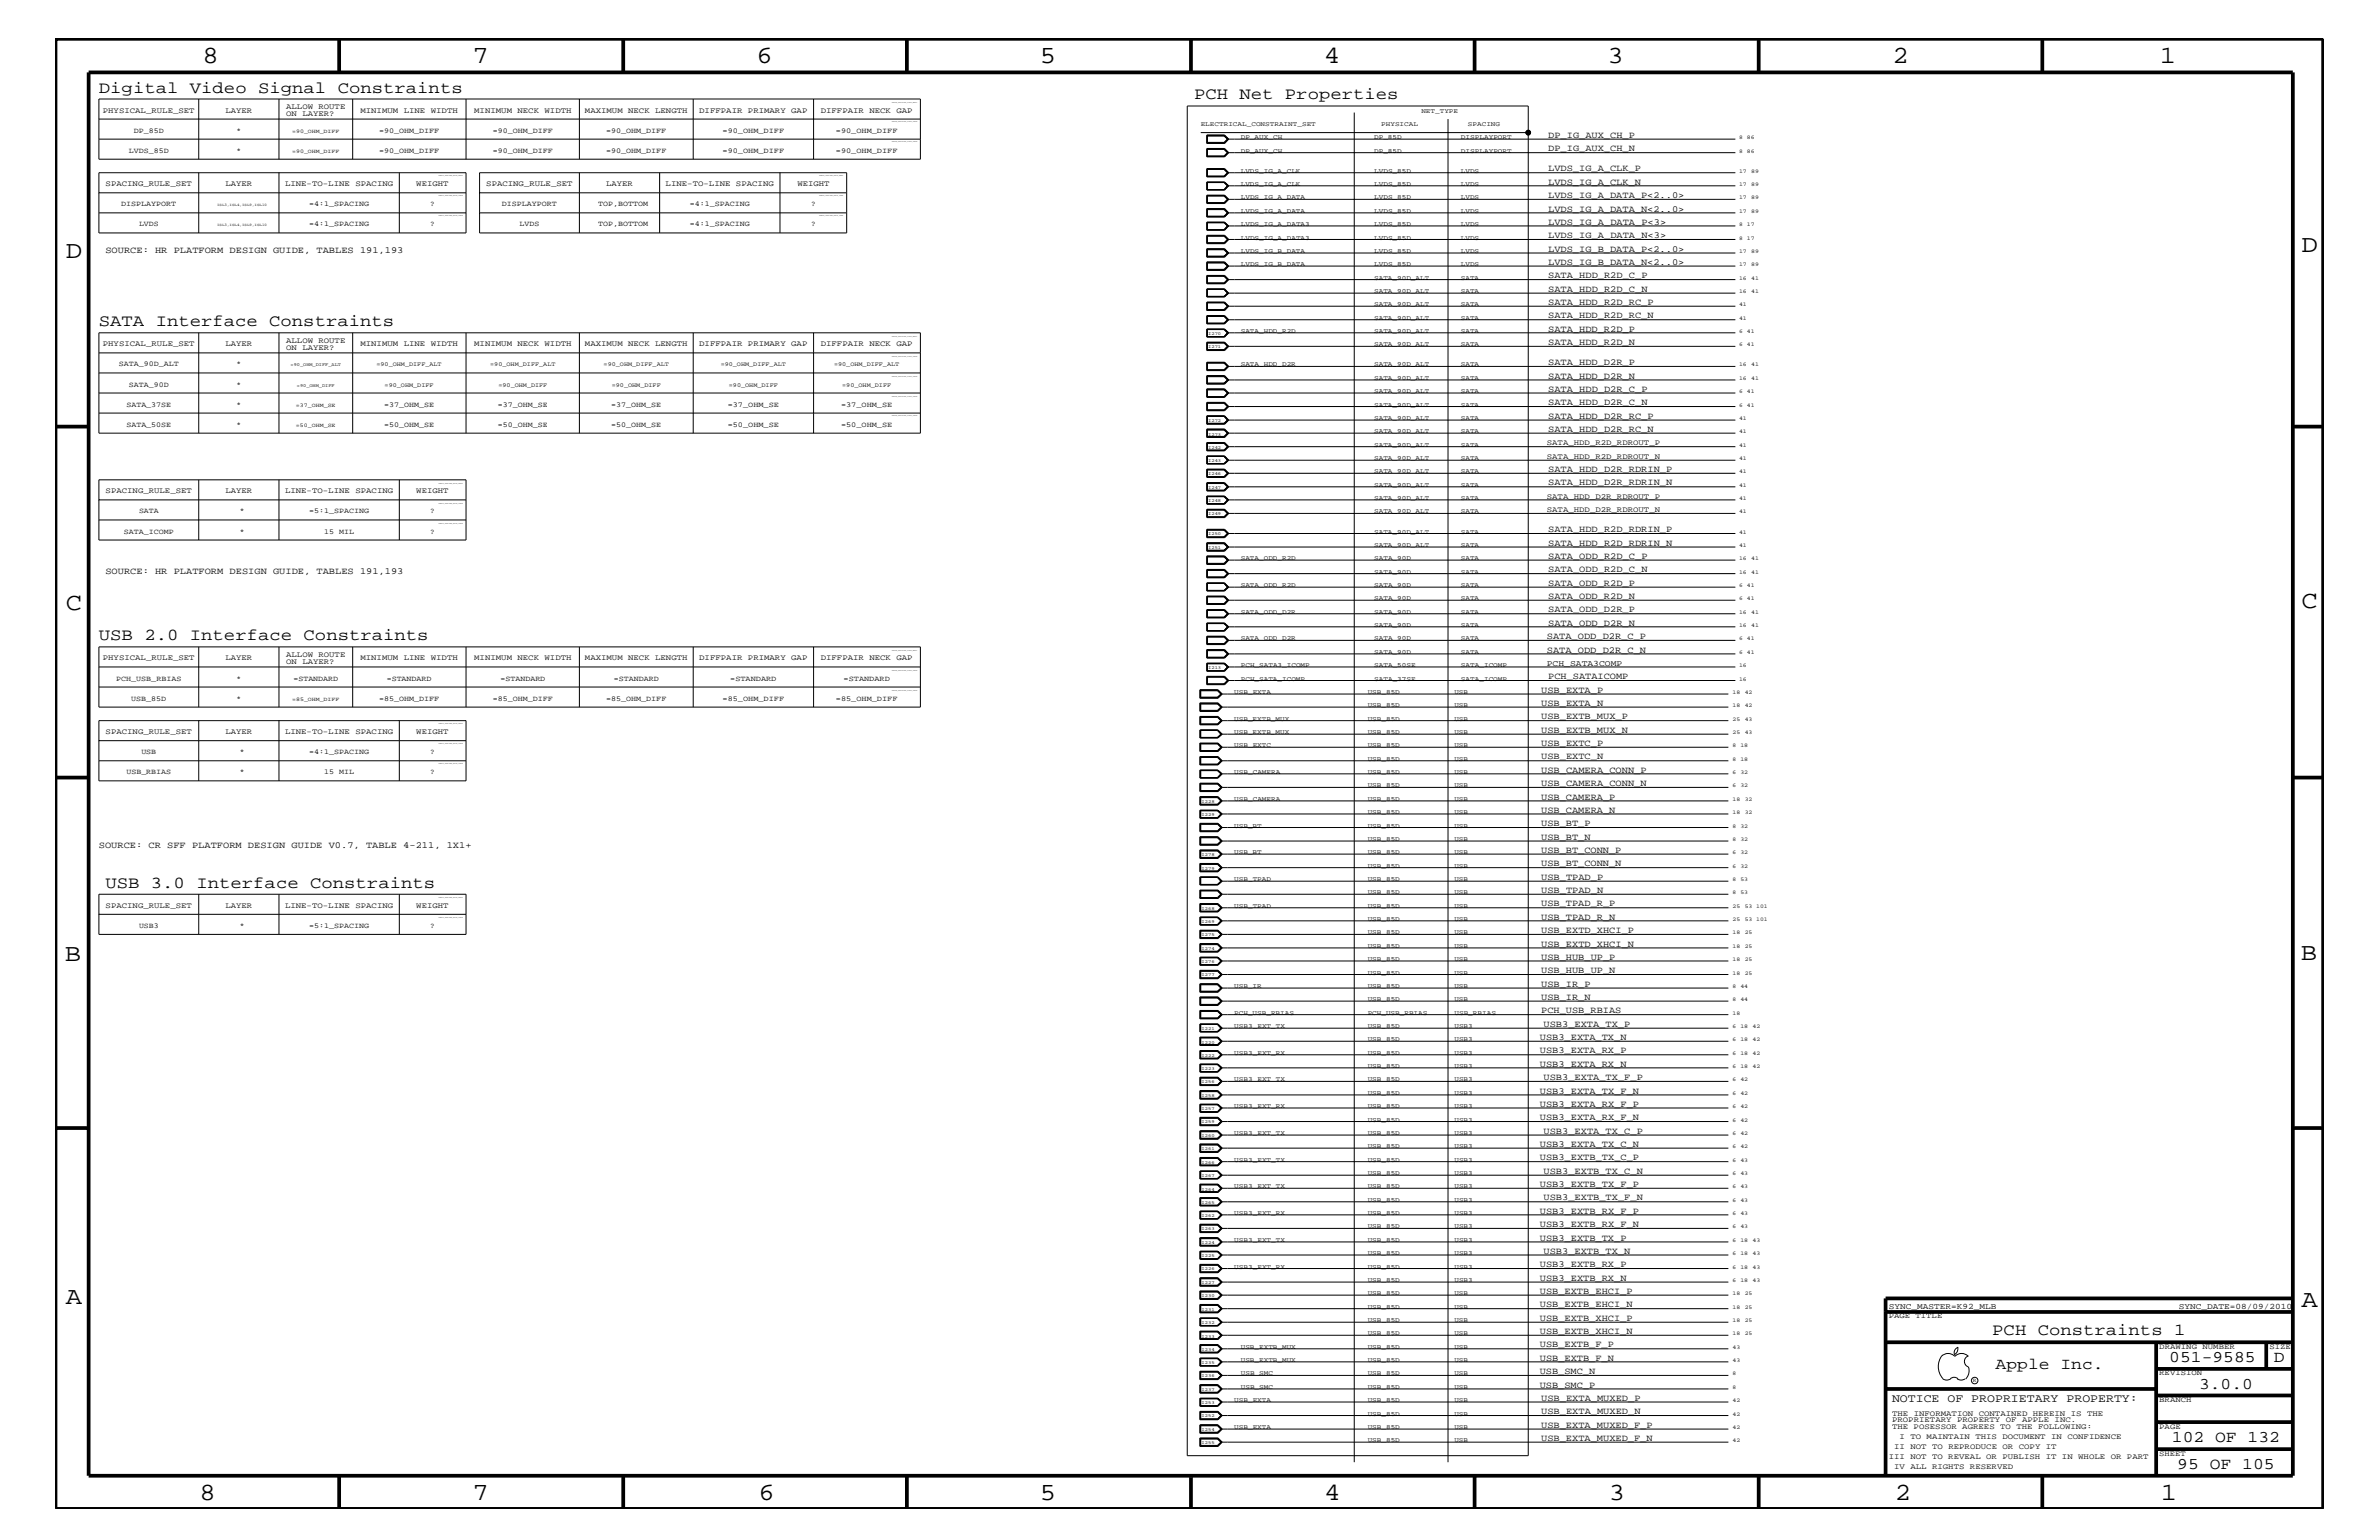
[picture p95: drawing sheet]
<svg xmlns="http://www.w3.org/2000/svg" width="432mm" height="279mm" viewBox="0 0 432 279" stroke-linecap="round" stroke-linejoin="round" font-family="sans-serif">
<defs><g id="words">
<g font-size="4.5">
<text x="36.7" y="11.5">8</text>
<text x="85.8" y="11.5">7</text>
<text x="137.3" y="11.5">6</text>
<text x="188.7" y="11.5">5</text>
<text x="240.3" y="11.5">4</text>
<text x="291.8" y="11.5">3</text>
<text x="343.5" y="11.5">2</text>
<text x="392" y="11.5">1</text>
<text x="11.9" y="46.8">D</text>
<text x="417.7" y="45.7">D</text>
<text x="11.9" y="110.6">C</text>
<text x="417.8" y="110.3">C</text>
<text x="11.8" y="174.3">B</text>
<text x="417.6" y="174.2">B</text>
<text x="11.9" y="236.7">A</text>
<text x="417.8" y="237.1">A</text>
<text x="36.2" y="272.1">8</text>
<text x="85.8" y="272.1">7</text>
<text x="137.7" y="272.1">6</text>
<text x="188.7" y="272.1">5</text>
<text x="240.4" y="272.1">4</text>
<text x="292" y="272.1">3</text>
<text x="343.9" y="272.1">2</text>
<text x="392.2" y="272.1">1</text>
</g>
<g font-size="3">
<text x="17.9" y="16.8">Digital Video Signal Constraints</text>
<text x="216.7" y="18">PCH Net Properties</text>
<text x="17.9" y="59.2">SATA Interface Constraints</text>
<text x="17.9" y="116.2">USB 2.0 Interface Constraints</text>
<text x="19.1" y="161.1">USB 3.0 Interface Constraints</text>
<text x="361.6" y="242.3">PCH Constraints 1</text>
<text x="362.2" y="248.4">Apple Inc.</text>
<text x="393.7" y="247.1">051-9585</text>
<text x="399.2" y="252">3.0.0</text>
<text x="412.7" y="247.1">D</text>
<text x="394.2" y="261.6">102 OF 132</text>
<text x="395.2" y="266.6">95 OF 105</text>
</g>
<text font-size="2.1" x="343.4" y="254.4">NOTICE OF PROPRIETARY PROPERTY:</text>
<g font-size="1.7">
<text x="281" y="27.5">DP_IG_AUX_CH_N</text>
<text x="281" y="25">DP_IG_AUX_CH_P</text>
<text x="281" y="35.9">LVDS_IG_A_DATA_P&lt;2..0&gt;</text>
<text x="281" y="33.6">LVDS_IG_A_CLK_N</text>
<text x="281" y="31.1">LVDS_IG_A_CLK_P</text>
<text x="281" y="38.4">LVDS_IG_A_DATA_N&lt;2..0&gt;</text>
<text x="281" y="40.8">LVDS_IG_A_DATA_P&lt;3&gt;</text>
<text x="19.1" y="45.9">SOURCE: HR PLATFORM DESIGN GUIDE, TABLES 191,193</text>
<text x="281" y="45.7">LVDS_IG_B_DATA_P&lt;2..0&gt;</text>
<text x="281" y="43.2">LVDS_IG_A_DATA_N&lt;3&gt;</text>
<text x="281" y="48">LVDS_IG_B_DATA_N&lt;2..0&gt;</text>
<text x="281" y="50.5">SATA_HDD_R2D_C_P</text>
<text x="281" y="52.9">SATA_HDD_R2D_C_N</text>
<text x="281" y="55.3">SATA_HDD_R2D_RC_P</text>
<text x="281" y="57.8">SATA_HDD_R2D_RC_N</text>
<text x="281" y="62.6">SATA_HDD_R2D_N</text>
<text x="281" y="60.2">SATA_HDD_R2D_P</text>
<text x="281" y="71.1">SATA_HDD_D2R_C_P</text>
<text x="281" y="66.2">SATA_HDD_D2R_P</text>
<text x="281" y="68.7">SATA_HDD_D2R_N</text>
<text x="281" y="76">SATA_HDD_D2R_RC_P</text>
<text x="281" y="73.5">SATA_HDD_D2R_C_N</text>
<text x="281" y="78.3">SATA_HDD_D2R_RC_N</text>
<text x="281" y="85.6">SATA_HDD_D2R_RDRIN_P</text>
<text x="281" y="88.1">SATA_HDD_D2R_RDRIN_N</text>
<text x="281" y="101.4">SATA_ODD_R2D_C_P</text>
<text x="281" y="96.5">SATA_HDD_R2D_RDRIN_P</text>
<text x="281" y="99">SATA_HDD_R2D_RDRIN_N</text>
<text x="19.1" y="104.1">SOURCE: HR PLATFORM DESIGN GUIDE, TABLES 191,193</text>
<text x="281" y="103.8">SATA_ODD_R2D_C_N</text>
<text x="281" y="106.3">SATA_ODD_R2D_P</text>
<text x="281" y="108.7">SATA_ODD_R2D_N</text>
<text x="281" y="111.1">SATA_ODD_D2R_P</text>
<text x="281" y="113.6">SATA_ODD_D2R_N</text>
<text x="280.8" y="118.4">SATA_ODD_D2R_C_N</text>
<text x="280.8" y="115.9">SATA_ODD_D2R_C_P</text>
<text x="279.7" y="125.7">USB_EXTA_P</text>
<text x="281" y="123.2">PCH_SATAICOMP</text>
<text x="279.7" y="130.5">USB_EXTB_MUX_P</text>
<text x="279.7" y="128">USB_EXTA_N</text>
<text x="279.7" y="133">USB_EXTB_MUX_N</text>
<text x="279.7" y="135.3">USB_EXTC_P</text>
<text x="279.7" y="137.8">USB_EXTC_N</text>
<text x="279.7" y="140.2">USB_CAMERA_CONN_P</text>
<text x="279.7" y="142.6">USB_CAMERA_CONN_N</text>
<text x="279.7" y="147.5">USB_CAMERA_N</text>
<text x="279.7" y="149.9">USB_BT_P</text>
<text x="279.7" y="145.1">USB_CAMERA_P</text>
<text x="17.9" y="153.8">SOURCE: CR SFF PLATFORM DESIGN GUIDE V0.7, TABLE 4-211, 1X1+</text>
<text x="279.7" y="154.7">USB_BT_CONN_P</text>
<text x="279.7" y="152.3">USB_BT_N</text>
<text x="279.7" y="157.2">USB_BT_CONN_N</text>
<text x="279.7" y="159.6">USB_TPAD_P</text>
<text x="279.7" y="162">USB_TPAD_N</text>
<text x="279.7" y="166.9">USB_TPAD_R_N</text>
<text x="279.7" y="164.5">USB_TPAD_R_P</text>
<text x="279.7" y="169.3">USB_EXTD_XHCI_P</text>
<text x="279.7" y="171.7">USB_EXTD_XHCI_N</text>
<text x="279.7" y="174.2">USB_HUB_UP_P</text>
<text x="279.7" y="179">USB_IR_P</text>
<text x="279.7" y="176.6">USB_HUB_UP_N</text>
<text x="279.7" y="183.8">PCH_USB_RBIAS</text>
<text x="279.7" y="181.4">USB_IR_N</text>
<text x="279.5" y="191.1">USB3_EXTA_RX_P</text>
<text x="279.5" y="188.7">USB3_EXTA_TX_N</text>
<text x="280.2" y="186.3">USB3_EXTA_TX_P</text>
<text x="279.5" y="193.6">USB3_EXTA_RX_N</text>
<text x="280.2" y="195.9">USB3_EXTA_TX_F_P</text>
<text x="279.5" y="198.4">USB3_EXTA_TX_F_N</text>
<text x="279.5" y="200.9">USB3_EXTA_RX_F_P</text>
<text x="279.5" y="203.2">USB3_EXTA_RX_F_N</text>
<text x="279.5" y="208.1">USB3_EXTA_TX_C_N</text>
<text x="280.2" y="205.7">USB3_EXTA_TX_C_P</text>
<text x="279.5" y="215.3">USB3_EXTB_TX_F_P</text>
<text x="279.5" y="210.5">USB3_EXTB_TX_C_P</text>
<text x="280.2" y="213">USB3_EXTB_TX_C_N</text>
<text x="279.5" y="220.2">USB3_EXTB_RX_F_P</text>
<text x="280.2" y="217.8">USB3_EXTB_TX_F_N</text>
<text x="279.5" y="222.6">USB3_EXTB_RX_F_N</text>
<text x="279.5" y="225.1">USB3_EXTB_TX_P</text>
<text x="280.2" y="227.5">USB3_EXTB_TX_N</text>
<text x="279.5" y="229.9">USB3_EXTB_RX_P</text>
<text x="279.5" y="232.4">USB3_EXTB_RX_N</text>
<text x="279.5" y="234.7">USB_EXTB_EHCI_P</text>
<text x="279.5" y="237.2">USB_EXTB_EHCI_N</text>
<text x="279.5" y="239.6">USB_EXTB_XHCI_P</text>
<text x="279.5" y="242">USB_EXTB_XHCI_N</text>
<text x="279.5" y="244.5">USB_EXTB_F_P</text>
<text x="279.5" y="249.3">USB_SMC_N</text>
<text x="279.5" y="251.7">USB_SMC_P</text>
<text x="279.5" y="246.9">USB_EXTB_F_N</text>
<text x="279.7" y="256.6">USB_EXTA_MUXED_N</text>
<text x="279.7" y="254.2">USB_EXTA_MUXED_P</text>
<text x="279.7" y="261.4">USB_EXTA_MUXED_F_N</text>
<text x="279.7" y="259">USB_EXTA_MUXED_F_P</text>
</g>
<g font-size="1.5">
<text x="280.8" y="120.8">PCH_SATA3COMP</text>
<text x="342.8" y="237.4">SYNC_MASTER=K92_MLB</text>
<text x="395.5" y="237.4">SYNC_DATE=08/09/2010</text>
</g>
<g font-size="1.4">
<text x="18.7" y="20.4">PHYSICAL_RULE_SET</text>
<text x="40.9" y="20.4">LAYER</text>
<text x="51.9" y="19.8">ALLOW ROUTE</text>
<text x="51.9" y="21">ON LAYER?</text>
<text x="65.4" y="20.4">MINIMUM LINE WIDTH</text>
<text x="86.1" y="20.4">MINIMUM NECK WIDTH</text>
<text x="106.2" y="20.4">MAXIMUM NECK LENGTH</text>
<text x="126.9" y="20.4">DIFFPAIR PRIMARY GAP</text>
<text x="149" y="20.4">DIFFPAIR NECK GAP</text>
<text x="23.4" y="27.7">LVDS_85D</text>
<text x="24.3" y="24.1">DP_85D</text>
<text x="42.9" y="27.7">*</text>
<text x="42.9" y="24.1">*</text>
<text x="68.8" y="24.1">=90_OHM_DIFF</text>
<text x="68.8" y="27.7">=90_OHM_DIFF</text>
<text x="89.5" y="27.7">=90_OHM_DIFF</text>
<text x="89.5" y="24.1">=90_OHM_DIFF</text>
<text x="110" y="24.1">=90_OHM_DIFF</text>
<text x="110" y="27.7">=90_OHM_DIFF</text>
<text x="131.1" y="27.7">=90_OHM_DIFF</text>
<text x="131.1" y="24.1">=90_OHM_DIFF</text>
<text x="151.7" y="27.7">=90_OHM_DIFF</text>
<text x="151.7" y="24.1">=90_OHM_DIFF</text>
<text x="19.2" y="33.7">SPACING_RULE_SET</text>
<text x="40.9" y="33.7">LAYER</text>
<text x="51.7" y="33.7">LINE-TO-LINE SPACING</text>
<text x="75.6" y="33.7">WEIGHT</text>
<text x="88.3" y="33.7">SPACING_RULE_SET</text>
<text x="110" y="33.7">LAYER</text>
<text x="120.8" y="33.7">LINE-TO-LINE SPACING</text>
<text x="144.7" y="33.7">WEIGHT</text>
<text x="22" y="37.4">DISPLAYPORT</text>
<text x="25.2" y="41">LVDS</text>
<text x="56.1" y="37.4">=4:1_SPACING</text>
<text x="56.1" y="41">=4:1_SPACING</text>
<text x="78.1" y="37.4">?</text>
<text x="78.1" y="41">?</text>
<text x="91.1" y="37.4">DISPLAYPORT</text>
<text x="94.3" y="41">LVDS</text>
<text x="108.6" y="41">TOP,BOTTOM</text>
<text x="108.6" y="37.4">TOP,BOTTOM</text>
<text x="125.2" y="41">=4:1_SPACING</text>
<text x="125.2" y="37.4">=4:1_SPACING</text>
<text x="147.2" y="41">?</text>
<text x="147.2" y="37.4">?</text>
<text x="18.7" y="62.9">PHYSICAL_RULE_SET</text>
<text x="40.9" y="62.9">LAYER</text>
<text x="51.9" y="62.3">ALLOW ROUTE</text>
<text x="51.9" y="63.4">ON LAYER?</text>
<text x="65.4" y="62.9">MINIMUM LINE WIDTH</text>
<text x="86.1" y="62.9">MINIMUM NECK WIDTH</text>
<text x="106.2" y="62.9">MAXIMUM NECK LENGTH</text>
<text x="126.9" y="62.9">DIFFPAIR PRIMARY GAP</text>
<text x="149" y="62.9">DIFFPAIR NECK GAP</text>
<text x="21.5" y="66.5">SATA_90D_ALT</text>
<text x="23.4" y="70.1">SATA_90D</text>
<text x="42.9" y="66.5">*</text>
<text x="42.9" y="70.1">*</text>
<text x="22.9" y="77.4">SATA_50SE</text>
<text x="22.9" y="73.8">SATA_37SE</text>
<text x="42.9" y="77.4">*</text>
<text x="42.9" y="73.8">*</text>
<text x="69.7" y="77.4">=50_OHM_SE</text>
<text x="69.7" y="73.8">=37_OHM_SE</text>
<text x="90.4" y="77.4">=50_OHM_SE</text>
<text x="90.4" y="73.8">=37_OHM_SE</text>
<text x="111" y="77.4">=50_OHM_SE</text>
<text x="111" y="73.8">=37_OHM_SE</text>
<text x="132.1" y="77.4">=50_OHM_SE</text>
<text x="132.1" y="73.8">=37_OHM_SE</text>
<text x="152.7" y="77.4">=50_OHM_SE</text>
<text x="152.7" y="73.8">=37_OHM_SE</text>
<text x="280.8" y="80.8">SATA_HDD_R2D_RDROUT_P</text>
<text x="280.8" y="83.3">SATA_HDD_R2D_RDROUT_N</text>
<text x="19.2" y="89.5">SPACING_RULE_SET</text>
<text x="40.9" y="89.5">LAYER</text>
<text x="51.7" y="89.5">LINE-TO-LINE SPACING</text>
<text x="75.6" y="89.5">WEIGHT</text>
<text x="25.2" y="93.2">SATA</text>
<text x="43.5" y="93.2">*</text>
<text x="56.1" y="93.2">=5:1_SPACING</text>
<text x="78.1" y="93.2">?</text>
<text x="280.8" y="90.5">SATA_HDD_D2R_RDROUT_P</text>
<text x="280.8" y="92.9">SATA_HDD_D2R_RDROUT_N</text>
<text x="22.5" y="96.8">SATA_ICOMP</text>
<text x="43.5" y="96.8">*</text>
<text x="58.8" y="96.8">15 MIL</text>
<text x="78.1" y="96.8">?</text>
<text x="18.7" y="119.8">PHYSICAL_RULE_SET</text>
<text x="40.9" y="119.8">LAYER</text>
<text x="51.9" y="119.2">ALLOW ROUTE</text>
<text x="65.4" y="119.8">MINIMUM LINE WIDTH</text>
<text x="86.1" y="119.8">MINIMUM NECK WIDTH</text>
<text x="106.2" y="119.8">MAXIMUM NECK LENGTH</text>
<text x="126.9" y="119.8">DIFFPAIR PRIMARY GAP</text>
<text x="149" y="119.8">DIFFPAIR NECK GAP</text>
<text x="21.1" y="123.5">PCH_USB_RBIAS</text>
<text x="42.9" y="123.5">*</text>
<text x="51.9" y="120.4">ON LAYER?</text>
<text x="53.3" y="123.5">=STANDARD</text>
<text x="70.2" y="123.5">=STANDARD</text>
<text x="90.8" y="123.5">=STANDARD</text>
<text x="111.4" y="123.5">=STANDARD</text>
<text x="132.5" y="123.5">=STANDARD</text>
<text x="153.1" y="123.5">=STANDARD</text>
<text x="23.8" y="127.1">USB_85D</text>
<text x="42.9" y="127.1">*</text>
<text x="68.8" y="127.1">=85_OHM_DIFF</text>
<text x="89.5" y="127.1">=85_OHM_DIFF</text>
<text x="110" y="127.1">=85_OHM_DIFF</text>
<text x="131.1" y="127.1">=85_OHM_DIFF</text>
<text x="151.7" y="127.1">=85_OHM_DIFF</text>
<text x="19.2" y="133.2">SPACING_RULE_SET</text>
<text x="25.7" y="136.8">USB</text>
<text x="40.9" y="133.2">LAYER</text>
<text x="43.5" y="136.8">*</text>
<text x="51.7" y="133.2">LINE-TO-LINE SPACING</text>
<text x="56.1" y="136.8">=4:1_SPACING</text>
<text x="75.6" y="133.2">WEIGHT</text>
<text x="78.1" y="136.8">?</text>
<text x="22.9" y="140.4">USB_RBIAS</text>
<text x="43.5" y="140.4">*</text>
<text x="58.8" y="140.4">15 MIL</text>
<text x="78.1" y="140.4">?</text>
<text x="19.2" y="164.7">SPACING_RULE_SET</text>
<text x="40.9" y="164.7">LAYER</text>
<text x="51.7" y="164.7">LINE-TO-LINE SPACING</text>
<text x="75.6" y="164.7">WEIGHT</text>
<text x="25.2" y="168.3">USB3</text>
<text x="43.5" y="168.3">*</text>
<text x="56.1" y="168.3">=5:1_SPACING</text>
<text x="78.1" y="168.3">?</text>
<text x="342.8" y="239.2">PAGE TITLE</text>
<text x="391.9" y="244.7">DRAWING NUMBER</text>
<text x="411.9" y="244.7">SIZE</text>
<text x="391.9" y="249.5">REVISION</text>
<text x="343.4" y="256.8">THE INFORMATION CONTAINED HEREIN IS THE</text>
<text x="391.9" y="254.4">BRANCH</text>
<text x="343.4" y="259.3">THE POSESSOR AGREES TO THE FOLLOWING:</text>
<text x="343.4" y="258">PROPRIETARY PROPERTY OF APPLE INC.</text>
<text x="343.8" y="262.9">II NOT TO REPRODUCE OR COPY IT</text>
<text x="344.8" y="261.1">I TO MAINTAIN THIS DOCUMENT IN CONFIDENCE</text>
<text x="391.9" y="259.3">PAGE</text>
<text x="342.8" y="264.7">III NOT TO REVEAL OR PUBLISH IT IN WHOLE OR PART</text>
<text x="343.8" y="266.6">IV ALL RIGHTS RESERVED</text>
<text x="391.9" y="264.1">SHEET</text>
</g>
<g font-size="1.2">
<text x="217.9" y="22.9">ELECTRICAL_CONSTRAINT_SET</text>
<text x="250.7" y="22.9">PHYSICAL</text>
<text x="258" y="20.4">NET_TYPE</text>
<text x="266.4" y="22.9">SPACING</text>
<text x="225.2" y="27.7">DP_AUX_CH</text>
<text x="225.2" y="25.3">DP_AUX_CH</text>
<text x="249.4" y="27.7">DP_85D</text>
<text x="249.4" y="25.3">DP_85D</text>
<text x="265.2" y="27.7">DISPLAYPORT</text>
<text x="265.2" y="25.3">DISPLAYPORT</text>
<text x="225.2" y="33.7">LVDS_IG_A_CLK</text>
<text x="225.2" y="31.4">LVDS_IG_A_CLK</text>
<text x="249.4" y="33.7">LVDS_85D</text>
<text x="249.4" y="31.4">LVDS_85D</text>
<text x="265.2" y="33.7">LVDS</text>
<text x="265.2" y="31.4">LVDS</text>
<text x="225.2" y="38.6">LVDS_IG_A_DATA</text>
<text x="225.2" y="36.2">LVDS_IG_A_DATA</text>
<text x="225.2" y="41">LVDS_IG_A_DATA3</text>
<text x="249.4" y="41">LVDS_85D</text>
<text x="249.4" y="38.6">LVDS_85D</text>
<text x="249.4" y="36.2">LVDS_85D</text>
<text x="265.2" y="41">LVDS</text>
<text x="265.2" y="38.6">LVDS</text>
<text x="265.2" y="36.2">LVDS</text>
<text x="225.2" y="45.9">LVDS_IG_B_DATA</text>
<text x="225.2" y="43.5">LVDS_IG_A_DATA3</text>
<text x="249.4" y="45.9">LVDS_85D</text>
<text x="249.4" y="43.5">LVDS_85D</text>
<text x="265.2" y="45.9">LVDS</text>
<text x="265.2" y="43.5">LVDS</text>
<text x="225.2" y="48.3">LVDS_IG_B_DATA</text>
<text x="249.4" y="50.7">SATA_90D_ALT</text>
<text x="249.4" y="53.2">SATA_90D_ALT</text>
<text x="249.4" y="48.3">LVDS_85D</text>
<text x="265.2" y="50.7">SATA</text>
<text x="265.2" y="48.3">LVDS</text>
<text x="265.2" y="53.2">SATA</text>
<text x="249.4" y="55.6">SATA_90D_ALT</text>
<text x="249.4" y="58">SATA_90D_ALT</text>
<text x="265.2" y="55.6">SATA</text>
<text x="265.2" y="58">SATA</text>
<text x="225.2" y="60.4">SATA_HDD_R2D</text>
<text x="249.4" y="62.9">SATA_90D_ALT</text>
<text x="249.4" y="60.4">SATA_90D_ALT</text>
<text x="265.2" y="62.9">SATA</text>
<text x="265.2" y="60.4">SATA</text>
<text x="225.2" y="66.5">SATA_HDD_D2R</text>
<text x="249.4" y="71.3">SATA_90D_ALT</text>
<text x="249.4" y="66.5">SATA_90D_ALT</text>
<text x="249.4" y="68.9">SATA_90D_ALT</text>
<text x="265.2" y="71.3">SATA</text>
<text x="265.2" y="66.5">SATA</text>
<text x="265.2" y="68.9">SATA</text>
<text x="249.4" y="73.8">SATA_90D_ALT</text>
<text x="249.4" y="76.2">SATA_90D_ALT</text>
<text x="265.2" y="73.8">SATA</text>
<text x="265.2" y="76.2">SATA</text>
<text x="249.4" y="78.6">SATA_90D_ALT</text>
<text x="249.4" y="81.1">SATA_90D_ALT</text>
<text x="249.4" y="83.5">SATA_90D_ALT</text>
<text x="265.2" y="78.6">SATA</text>
<text x="265.2" y="81.1">SATA</text>
<text x="265.2" y="83.5">SATA</text>
<text x="249.4" y="85.9">SATA_90D_ALT</text>
<text x="249.4" y="88.3">SATA_90D_ALT</text>
<text x="265.2" y="85.9">SATA</text>
<text x="265.2" y="88.3">SATA</text>
<text x="249.4" y="90.7">SATA_90D_ALT</text>
<text x="249.4" y="93.2">SATA_90D_ALT</text>
<text x="265.2" y="90.7">SATA</text>
<text x="265.2" y="93.2">SATA</text>
<text x="225.2" y="101.6">SATA_ODD_R2D</text>
<text x="249.4" y="96.8">SATA_90D_ALT</text>
<text x="249.4" y="99.3">SATA_90D_ALT</text>
<text x="249.4" y="101.6">SATA_90D</text>
<text x="265.2" y="96.8">SATA</text>
<text x="265.2" y="99.3">SATA</text>
<text x="265.2" y="101.6">SATA</text>
<text x="225.2" y="106.5">SATA_ODD_R2D</text>
<text x="249.4" y="106.5">SATA_90D</text>
<text x="249.4" y="104.1">SATA_90D</text>
<text x="265.2" y="106.5">SATA</text>
<text x="265.2" y="104.1">SATA</text>
<text x="225.2" y="111.4">SATA_ODD_D2R</text>
<text x="249.4" y="108.9">SATA_90D</text>
<text x="249.4" y="111.4">SATA_90D</text>
<text x="249.4" y="113.7">SATA_90D</text>
<text x="265.2" y="108.9">SATA</text>
<text x="265.2" y="111.4">SATA</text>
<text x="265.2" y="113.7">SATA</text>
<text x="225.2" y="116.2">SATA_ODD_D2R</text>
<text x="249.4" y="118.6">SATA_90D</text>
<text x="249.4" y="116.2">SATA_90D</text>
<text x="265.2" y="118.6">SATA</text>
<text x="265.2" y="116.2">SATA</text>
<text x="224" y="125.9">USB_EXTA</text>
<text x="225.2" y="123.5">PCH_SATA_ICOMP</text>
<text x="225.2" y="121">PCH_SATA3_ICOMP</text>
<text x="248.2" y="125.9">USB_85D</text>
<text x="249.4" y="121">SATA_50SE</text>
<text x="249.4" y="123.5">SATA_37SE</text>
<text x="264" y="125.9">USB</text>
<text x="265.2" y="121">SATA_ICOMP</text>
<text x="265.2" y="123.5">SATA_ICOMP</text>
<text x="224" y="130.8">USB_EXTB_MUX</text>
<text x="248.2" y="130.8">USB_85D</text>
<text x="248.2" y="128.3">USB_85D</text>
<text x="264" y="130.8">USB</text>
<text x="264" y="128.3">USB</text>
<text x="224" y="135.6">USB_EXTC</text>
<text x="224" y="133.2">USB_EXTB_MUX</text>
<text x="248.2" y="133.2">USB_85D</text>
<text x="248.2" y="135.6">USB_85D</text>
<text x="264" y="133.2">USB</text>
<text x="264" y="135.6">USB</text>
<text x="224" y="140.4">USB_CAMERA</text>
<text x="248.2" y="140.4">USB_85D</text>
<text x="248.2" y="138">USB_85D</text>
<text x="248.2" y="142.9">USB_85D</text>
<text x="264" y="140.4">USB</text>
<text x="264" y="138">USB</text>
<text x="264" y="142.9">USB</text>
<text x="224" y="145.3">USB_CAMERA</text>
<text x="248.2" y="147.7">USB_85D</text>
<text x="248.2" y="145.3">USB_85D</text>
<text x="264" y="147.7">USB</text>
<text x="264" y="145.3">USB</text>
<text x="224" y="155">USB_BT</text>
<text x="224" y="150.1">USB_BT</text>
<text x="248.2" y="155">USB_85D</text>
<text x="248.2" y="152.6">USB_85D</text>
<text x="248.2" y="150.1">USB_85D</text>
<text x="264" y="155">USB</text>
<text x="264" y="152.6">USB</text>
<text x="264" y="150.1">USB</text>
<text x="224" y="159.9">USB_TPAD</text>
<text x="248.2" y="157.4">USB_85D</text>
<text x="248.2" y="159.9">USB_85D</text>
<text x="264" y="157.4">USB</text>
<text x="264" y="159.9">USB</text>
<text x="224" y="164.7">USB_TPAD</text>
<text x="248.2" y="162.2">USB_85D</text>
<text x="248.2" y="167.1">USB_85D</text>
<text x="248.2" y="164.7">USB_85D</text>
<text x="264" y="162.2">USB</text>
<text x="264" y="167.1">USB</text>
<text x="264" y="164.7">USB</text>
<text x="248.2" y="169.5">USB_85D</text>
<text x="248.2" y="172">USB_85D</text>
<text x="264" y="169.5">USB</text>
<text x="264" y="172">USB</text>
<text x="224" y="179.3">USB_IR</text>
<text x="248.2" y="174.4">USB_85D</text>
<text x="248.2" y="179.3">USB_85D</text>
<text x="248.2" y="176.8">USB_85D</text>
<text x="264" y="174.4">USB</text>
<text x="264" y="179.3">USB</text>
<text x="264" y="176.8">USB</text>
<text x="224" y="184.1">PCH_USB_RBIAS</text>
<text x="248.2" y="184.1">PCH_USB_RBIAS</text>
<text x="248.2" y="181.6">USB_85D</text>
<text x="264" y="184.1">USB_RBIAS</text>
<text x="264" y="181.6">USB</text>
<text x="224" y="191.4">USB3_EXT_RX</text>
<text x="224" y="186.5">USB3_EXT_TX</text>
<text x="248.2" y="191.4">USB_85D</text>
<text x="248.2" y="188.9">USB_85D</text>
<text x="248.2" y="186.5">USB_85D</text>
<text x="264" y="191.4">USB3</text>
<text x="264" y="188.9">USB3</text>
<text x="264" y="186.5">USB3</text>
<text x="224" y="196.2">USB3_EXT_TX</text>
<text x="248.2" y="196.2">USB_85D</text>
<text x="248.2" y="193.7">USB_85D</text>
<text x="264" y="196.2">USB3</text>
<text x="264" y="193.7">USB3</text>
<text x="224" y="201">USB3_EXT_RX</text>
<text x="248.2" y="198.7">USB_85D</text>
<text x="248.2" y="201">USB_85D</text>
<text x="248.2" y="203.5">USB_85D</text>
<text x="264" y="198.7">USB3</text>
<text x="264" y="201">USB3</text>
<text x="264" y="203.5">USB3</text>
<text x="224" y="205.9">USB3_EXT_TX</text>
<text x="248.2" y="208.3">USB_85D</text>
<text x="248.2" y="205.9">USB_85D</text>
<text x="264" y="208.3">USB3</text>
<text x="264" y="205.9">USB3</text>
<text x="224" y="215.6">USB3_EXT_TX</text>
<text x="224" y="210.8">USB3_EXT_TX</text>
<text x="248.2" y="215.6">USB_85D</text>
<text x="248.2" y="213.2">USB_85D</text>
<text x="248.2" y="210.8">USB_85D</text>
<text x="264" y="215.6">USB3</text>
<text x="264" y="213.2">USB3</text>
<text x="264" y="210.8">USB3</text>
<text x="224" y="220.4">USB3_EXT_RX</text>
<text x="248.2" y="218">USB_85D</text>
<text x="248.2" y="220.4">USB_85D</text>
<text x="264" y="218">USB3</text>
<text x="264" y="220.4">USB3</text>
<text x="224" y="225.3">USB3_EXT_TX</text>
<text x="248.2" y="222.9">USB_85D</text>
<text x="248.2" y="227.7">USB_85D</text>
<text x="248.2" y="225.3">USB_85D</text>
<text x="264" y="222.9">USB3</text>
<text x="264" y="227.7">USB3</text>
<text x="264" y="225.3">USB3</text>
<text x="224" y="230.2">USB3_EXT_RX</text>
<text x="248.2" y="230.2">USB_85D</text>
<text x="248.2" y="232.6">USB_85D</text>
<text x="264" y="230.2">USB3</text>
<text x="264" y="232.6">USB3</text>
<text x="248.2" y="235">USB_85D</text>
<text x="248.2" y="237.4">USB_85D</text>
<text x="248.2" y="239.9">USB_85D</text>
<text x="264" y="235">USB</text>
<text x="264" y="237.4">USB</text>
<text x="264" y="239.9">USB</text>
<text x="225.2" y="244.7">USB_EXTB_MUX</text>
<text x="248.2" y="242.3">USB_85D</text>
<text x="248.2" y="244.7">USB_85D</text>
<text x="264" y="242.3">USB</text>
<text x="264" y="244.7">USB</text>
<text x="225.2" y="247.1">USB_EXTB_MUX</text>
<text x="225.2" y="249.5">USB_SMC</text>
<text x="225.2" y="252">USB_SMC</text>
<text x="248.2" y="249.5">USB_85D</text>
<text x="248.2" y="252">USB_85D</text>
<text x="248.2" y="247.1">USB_85D</text>
<text x="264" y="249.5">USB</text>
<text x="264" y="252">USB</text>
<text x="264" y="247.1">USB</text>
<text x="224" y="254.4">USB_EXTA</text>
<text x="248.2" y="256.8">USB_85D</text>
<text x="248.2" y="254.4">USB_85D</text>
<text x="264" y="256.8">USB</text>
<text x="264" y="254.4">USB</text>
<text x="224" y="259.3">USB_EXTA</text>
<text x="248.2" y="261.6">USB_85D</text>
<text x="248.2" y="259.3">USB_85D</text>
<text x="264" y="261.6">USB</text>
<text x="264" y="259.3">USB</text>
</g>
<g font-size="1.1">
<text x="68.3" y="66.5">=90_OHM_DIFF_ALT</text>
<text x="69.8" y="70.1">=90_OHM_DIFF</text>
<text x="89" y="66.5">=90_OHM_DIFF_ALT</text>
<text x="90.5" y="70.1">=90_OHM_DIFF</text>
<text x="109.6" y="66.5">=90_OHM_DIFF_ALT</text>
<text x="111" y="70.1">=90_OHM_DIFF</text>
<text x="130.8" y="66.5">=90_OHM_DIFF_ALT</text>
<text x="132.3" y="70.1">=90_OHM_DIFF</text>
<text x="151.4" y="66.5">=90_OHM_DIFF_ALT</text>
<text x="152.9" y="70.1">=90_OHM_DIFF</text>
</g>
<g font-size="1">
<text x="53" y="27.7">=90_OHM_DIFF</text>
<text x="53" y="24.1">=90_OHM_DIFF</text>
<text x="315.6" y="27.7">8</text>
<text x="315.6" y="25.3">8</text>
<text x="317.1" y="27.7">86</text>
<text x="317.1" y="25.3">86</text>
<text x="315.7" y="33.7">17</text>
<text x="315.7" y="31.4">17</text>
<text x="317.9" y="33.7">89</text>
<text x="317.9" y="31.4">89</text>
<text x="315.6" y="38.6">17</text>
<text x="315.6" y="41">8</text>
<text x="315.7" y="36.2">17</text>
<text x="317.1" y="41">17</text>
<text x="317.9" y="38.6">89</text>
<text x="317.9" y="36.2">89</text>
<text x="315.6" y="45.9">17</text>
<text x="315.6" y="43.5">8</text>
<text x="317.1" y="43.5">17</text>
<text x="317.9" y="45.9">89</text>
<text x="315.6" y="53.2">16</text>
<text x="315.7" y="50.7">16</text>
<text x="315.7" y="48.3">17</text>
<text x="317.9" y="53.2">41</text>
<text x="317.9" y="50.7">41</text>
<text x="317.9" y="48.3">89</text>
<text x="315.7" y="55.6">41</text>
<text x="315.7" y="58">41</text>
<text x="315.6" y="62.9">6</text>
<text x="315.6" y="60.4">6</text>
<text x="317.1" y="62.9">41</text>
<text x="317.1" y="60.4">41</text>
<text x="315.6" y="66.5">16</text>
<text x="315.6" y="71.3">6</text>
<text x="315.7" y="68.9">16</text>
<text x="317.1" y="71.3">41</text>
<text x="317.9" y="66.5">41</text>
<text x="317.9" y="68.9">41</text>
<text x="53.7" y="77.4">=50_OHM_SE</text>
<text x="53.7" y="73.8">=37_OHM_SE</text>
<text x="315.6" y="76.2">41</text>
<text x="315.6" y="73.8">6</text>
<text x="317.1" y="73.8">41</text>
<text x="315.6" y="78.6">41</text>
<text x="315.6" y="81.1">41</text>
<text x="315.6" y="83.5">41</text>
<text x="315.7" y="85.9">41</text>
<text x="315.7" y="88.3">41</text>
<text x="315.7" y="90.7">41</text>
<text x="315.7" y="93.2">41</text>
<text x="315.7" y="96.8">41</text>
<text x="315.7" y="99.3">41</text>
<text x="315.7" y="101.6">16</text>
<text x="317.9" y="101.6">41</text>
<text x="315.6" y="104.1">16</text>
<text x="315.6" y="106.5">6</text>
<text x="317.1" y="106.5">41</text>
<text x="317.9" y="104.1">41</text>
<text x="315.6" y="111.4">16</text>
<text x="315.6" y="108.9">6</text>
<text x="315.7" y="113.7">16</text>
<text x="317.1" y="108.9">41</text>
<text x="317.9" y="111.4">41</text>
<text x="317.9" y="113.7">41</text>
<text x="315.6" y="118.6">6</text>
<text x="315.6" y="116.2">6</text>
<text x="317.1" y="118.6">41</text>
<text x="317.1" y="116.2">41</text>
<text x="314.5" y="125.9">18</text>
<text x="315.6" y="121">16</text>
<text x="315.6" y="123.5">16</text>
<text x="316.7" y="125.9">42</text>
<text x="53" y="127.1">=85_OHM_DIFF</text>
<text x="314.5" y="130.8">25</text>
<text x="314.5" y="128.3">18</text>
<text x="316.7" y="130.8">43</text>
<text x="316.7" y="128.3">42</text>
<text x="314.5" y="135.6">8</text>
<text x="314.5" y="133.2">25</text>
<text x="315.9" y="135.6">18</text>
<text x="316.7" y="133.2">43</text>
<text x="314.5" y="140.4">6</text>
<text x="314.5" y="138">8</text>
<text x="314.5" y="142.9">6</text>
<text x="315.9" y="140.4">32</text>
<text x="315.9" y="138">18</text>
<text x="315.9" y="142.9">32</text>
<text x="314.5" y="145.3">18</text>
<text x="314.5" y="147.7">18</text>
<text x="316.7" y="145.3">32</text>
<text x="316.7" y="147.7">32</text>
<text x="314.5" y="155">6</text>
<text x="314.5" y="152.6">8</text>
<text x="314.5" y="150.1">8</text>
<text x="315.9" y="155">32</text>
<text x="315.9" y="152.6">32</text>
<text x="315.9" y="150.1">32</text>
<text x="314.5" y="157.4">6</text>
<text x="314.5" y="159.9">8</text>
<text x="315.9" y="157.4">32</text>
<text x="315.9" y="159.9">53</text>
<text x="314.5" y="162.2">8</text>
<text x="314.5" y="167.1">25</text>
<text x="314.5" y="164.7">25</text>
<text x="315.9" y="162.2">53</text>
<text x="316.7" y="167.1">53 101</text>
<text x="316.7" y="164.7">53 101</text>
<text x="314.5" y="169.5">18</text>
<text x="314.5" y="172">18</text>
<text x="316.7" y="169.5">25</text>
<text x="316.7" y="172">25</text>
<text x="314.5" y="179.3">8</text>
<text x="314.5" y="176.8">18</text>
<text x="314.5" y="174.4">18</text>
<text x="315.9" y="179.3">44</text>
<text x="316.7" y="174.4">25</text>
<text x="316.7" y="176.8">25</text>
<text x="314.5" y="181.6">8</text>
<text x="314.5" y="184.1">18</text>
<text x="315.9" y="181.6">44</text>
<text x="314.5" y="191.4">6</text>
<text x="314.5" y="188.9">6</text>
<text x="314.5" y="186.5">6</text>
<text x="315.9" y="191.4">18</text>
<text x="315.9" y="188.9">18</text>
<text x="315.9" y="186.5">18</text>
<text x="318.1" y="191.4">42</text>
<text x="318.1" y="188.9">42</text>
<text x="318.1" y="186.5">42</text>
<text x="314.5" y="196.2">6</text>
<text x="314.5" y="193.7">6</text>
<text x="315.9" y="196.2">42</text>
<text x="315.9" y="193.7">18</text>
<text x="318.1" y="193.7">42</text>
<text x="314.5" y="198.7">6</text>
<text x="314.5" y="201">6</text>
<text x="314.5" y="203.5">6</text>
<text x="315.9" y="198.7">42</text>
<text x="315.9" y="201">42</text>
<text x="315.9" y="203.5">42</text>
<text x="314.5" y="208.3">6</text>
<text x="314.5" y="205.9">6</text>
<text x="315.9" y="208.3">42</text>
<text x="315.9" y="205.9">42</text>
<text x="314.5" y="215.6">6</text>
<text x="314.5" y="213.2">6</text>
<text x="314.5" y="210.8">6</text>
<text x="315.9" y="215.6">43</text>
<text x="315.9" y="213.2">43</text>
<text x="315.9" y="210.8">43</text>
<text x="314.5" y="218">6</text>
<text x="314.5" y="220.4">6</text>
<text x="315.9" y="218">43</text>
<text x="315.9" y="220.4">43</text>
<text x="314.5" y="222.9">6</text>
<text x="314.5" y="227.7">6</text>
<text x="314.5" y="225.3">6</text>
<text x="315.9" y="222.9">43</text>
<text x="315.9" y="227.7">18</text>
<text x="315.9" y="225.3">18</text>
<text x="318.1" y="227.7">43</text>
<text x="318.1" y="225.3">43</text>
<text x="314.5" y="230.2">6</text>
<text x="314.5" y="232.6">6</text>
<text x="315.9" y="230.2">18</text>
<text x="315.9" y="232.6">18</text>
<text x="318.1" y="230.2">43</text>
<text x="318.1" y="232.6">43</text>
<text x="314.5" y="239.9">18</text>
<text x="314.5" y="235">18</text>
<text x="314.5" y="237.4">18</text>
<text x="316.7" y="239.9">25</text>
<text x="316.7" y="235">25</text>
<text x="316.7" y="237.4">25</text>
<text x="314.5" y="242.3">18</text>
<text x="314.5" y="244.7">43</text>
<text x="316.7" y="242.3">25</text>
<text x="314.5" y="249.5">8</text>
<text x="314.5" y="252">8</text>
<text x="314.5" y="247.1">43</text>
<text x="358.1" y="250.7">R</text>
<text x="314.5" y="256.8">42</text>
<text x="314.5" y="254.4">42</text>
<text x="314.5" y="261.6">42</text>
<text x="314.5" y="259.3">42</text>
</g>
<g font-size=".8">
<text x="219.3" y="60.8">I270</text>
<text x="219.3" y="63.2">I271</text>
<text x="52.7" y="66.5">=90_OHM_DIFF_ALT</text>
<text x="53.9" y="70.1">=90_OHM_DIFF</text>
<text x="219.3" y="76.6">I272</text>
<text x="219.3" y="81.4">I242</text>
<text x="219.3" y="83.8">I243</text>
<text x="219.3" y="79">I273</text>
<text x="219.3" y="86.2">I246</text>
<text x="219.3" y="88.7">I247</text>
<text x="219.3" y="91.1">I248</text>
<text x="219.3" y="93.5">I249</text>
<text x="219.3" y="97.1">I250</text>
<text x="219.3" y="99.6">I251</text>
<text x="219.3" y="121.4">I213</text>
<text x="218.1" y="145.7">I228</text>
<text x="218.1" y="148.1">I229</text>
<text x="218.1" y="155.4">I278</text>
<text x="218.1" y="157.8">I279</text>
<text x="218.1" y="165">I268</text>
<text x="218.1" y="167.5">I269</text>
<text x="218.1" y="172.3">I274</text>
<text x="218.1" y="169.9">I275</text>
<text x="218.1" y="174.8">I276</text>
<text x="218.1" y="177.2">I277</text>
<text x="218.1" y="189.3">I220</text>
<text x="218.1" y="186.9">I221</text>
<text x="218.1" y="191.7">I222</text>
<text x="218.1" y="194.2">I223</text>
<text x="218.1" y="196.5">I256</text>
<text x="218.1" y="201.5">I257</text>
<text x="218.1" y="199">I258</text>
<text x="218.1" y="203.8">I259</text>
<text x="218.1" y="206.3">I260</text>
<text x="218.1" y="208.7">I261</text>
<text x="218.1" y="211.1">I266</text>
<text x="218.1" y="213.6">I267</text>
<text x="218.1" y="220.8">I262</text>
<text x="218.1" y="216">I264</text>
<text x="218.1" y="218.4">I265</text>
<text x="218.1" y="225.7">I224</text>
<text x="218.1" y="223.2">I263</text>
<text x="218.1" y="228.1">I225</text>
<text x="218.1" y="230.5">I226</text>
<text x="218.1" y="232.9">I227</text>
<text x="218.1" y="235.4">I230</text>
<text x="218.1" y="237.8">I231</text>
<text x="218.1" y="240.2">I232</text>
<text x="218.1" y="242.7">I233</text>
<text x="218.1" y="245.1">I234</text>
<text x="218.1" y="247.5">I235</text>
<text x="218.1" y="249.9">I236</text>
<text x="218.1" y="252.3">I237</text>
<text x="218.1" y="257.2">I252</text>
<text x="218.1" y="254.8">I253</text>
<text x="218.1" y="259.6">I254</text>
<text x="218.1" y="262.1">I255</text>
</g>
<g font-size=".7">
<text x="39.4" y="37.4">ISL3,ISL4,ISL9,ISL10</text>
<text x="39.4" y="41">ISL3,ISL4,ISL9,ISL10</text>
</g>
<g font-size=".3">
<text x="161.9" y="18.7">TABLE_PHYSICAL_RULE_HEAD</text>
<text x="161.9" y="22.2">TABLE_PHYSICAL_RULE_ITEM</text>
<text x="161.9" y="25.9">TABLE_PHYSICAL_RULE_ITEM</text>
<text x="79.6" y="31.9">TABLE_SPACING_RULE_HEAD</text>
<text x="79.6" y="35.6">TABLE_SPACING_RULE_ITEM</text>
<text x="148.7" y="31.9">TABLE_SPACING_RULE_HEAD</text>
<text x="148.7" y="35.6">TABLE_SPACING_RULE_ITEM</text>
<text x="79.6" y="39.2">TABLE_SPACING_RULE_ITEM</text>
<text x="148.7" y="39.2">TABLE_SPACING_RULE_ITEM</text>
<text x="161.9" y="64.7">TABLE_PHYSICAL_RULE_ITEM</text>
<text x="161.9" y="61.1">TABLE_PHYSICAL_RULE_HEAD</text>
<text x="161.9" y="68.4">TABLE_PHYSICAL_RULE_ITEM</text>
<text x="161.9" y="72">TABLE_PHYSICAL_RULE_ITEM</text>
<text x="161.9" y="75.6">TABLE_PHYSICAL_RULE_ITEM</text>
<text x="79.6" y="87.7">TABLE_SPACING_RULE_HEAD</text>
<text x="79.6" y="91.4">TABLE_SPACING_RULE_ITEM</text>
<text x="79.6" y="95">TABLE_SPACING_RULE_ITEM</text>
<text x="161.9" y="118.1">TABLE_PHYSICAL_RULE_HEAD</text>
<text x="161.9" y="125.3">TABLE_PHYSICAL_RULE_ITEM</text>
<text x="161.9" y="121.7">TABLE_PHYSICAL_RULE_ITEM</text>
<text x="79.6" y="131.3">TABLE_SPACING_RULE_HEAD</text>
<text x="79.6" y="135">TABLE_SPACING_RULE_ITEM</text>
<text x="79.6" y="138.6">TABLE_SPACING_RULE_ITEM</text>
<text x="79.6" y="162.8">TABLE_SPACING_RULE_HEAD</text>
<text x="79.6" y="166.5">TABLE_SPACING_RULE_ITEM</text>
</g>
</g></defs>
<g fill="none" stroke="#000" stroke-width=".18">
<path d="M18 18h149.1v10.9h-149.1zM36.1 18v10.9M50.6 18v10.9M64 18v10.9M84.6 18v10.9M105.2 18v10.9M125.8 18v10.9M147.7 18v10.9M215.5 19.2h61.9v244.9h-61.9zM18 38.6h66.6M18 25.2h149.1M18 21.6h149.1"/>
<path d="M36.1 31.3v11M50.6 31.3v11M72.5 31.3v11M84.6 35h-66.6v-3.7h66.6v11h-66.6v-7.3M87 38.6h66.7M105.2 31.3v11M119.7 31.3v11M141.6 31.3v11M153.7 35h-66.7v-3.7h66.7v11h-66.7v-7.3M217.9 24.1h59.5M219 24.5h3.3l.7 .7-.7 .8h-3.3zM219 24.6h3.3l.6 .6-.6 .8"/>
<path d="M219 27h3.3l.6 .7-.6 .7h-3.3M219 30.7h3.3l.6 .6-.6 .7h-3.3M219 35.5h3.3l.6 .7-.6 .6h-3.3M219 26.9h3.3l.7 .8-.7 .8h-3.3zM219 30.6h3.3l.7 .7-.7 .8h-3.3zM219 35.4h3.3l.7 .8-.7 .7h-3.3zM219 37.9h3.3l.7 .7-.7 .8h-3.3zM219.1 27.1h3.1l.6 .6M219.1 30.7h3.1l.6 .6M219.1 35.6h3.1l.6 .6M219.1 38h3.1l.6 .6M219.1 24.7h3.1l.7 .5-.7 .7h-3.1z"/>
<path d="M219.1 27v1.4M219.1 30.7v1.3M219.1 35.5v1.3M222.2 33.1h-3.1v1.3h3.1M222.2 39.3l.7-.7-.7-.7h-3.1v1.4M222.2 27l.7 .7-.7 .7M222.2 30.7l.7 .6-.7 .7M222.2 33.1l.7 .6-.7 .7M222.2 35.5l.7 .7-.7 .6M222.2 24.7l.6 .5M222.2 33.1l.6 .6M222.3 33h-3.3v1.5h3.3"/>
<path d="M222.3 33l.7 .7-.7 .8M222.3 33l.6 .7-.6 .8M222.3 37.9l.6 .7-.6 .7h-3.3M222.8 25.2l-.6 .6h-3.1M222.8 27.7l-.6 .6h-3.1M222.8 31.3l-.6 .6h-3.1M222.8 33.7l-.6 .7M222.8 36.2l-.6 .6h-3.1M222.8 38.6l-.6 .6h-3.1M222.8 25.2h92.2M222.8 27.7h92.2M222.8 31.3h92.2"/>
<path d="M222.8 33.7h92.2M222.8 36.2h92.2M222.8 38.6h92.2M245.8 20.4v244.9M262.8 21.6v243.7M219 47.6h3.3l.6 .7-.6 .7M219 57.3h3.3l.6 .7-.6 .7h-3.3M219 54.9h3.3l.6 .7-.6 .7M219 50.1h3.3l.6 .6-.6 .7h-3.3M219 42.8h3.3l.6 .6M219 45.1h3.3l.7 .8-.7 .8h-3.3zM219 47.5h3.3l.7 .8-.7 .7h-3.3z"/>
<path d="M219 50h3.3l.7 .7-.7 .8h-3.3zM219 54.8h3.3l.7 .8-.7 .7h-3.3zM219 57.2h3.3l.7 .8-.7 .8h-3.3zM219.1 45.3h3.1l.6 .6M219.1 57.4h3.1l.6 .6M219.1 55h3.1l.6 .6M219.1 50.1h3.1l.6 .6M219.1 42.9h3.1l.6 .5h92.2M219.1 42.8v1.3M219.1 45.2h3.1l.7 .7-.7 .6h-3.1zM219.1 47.7h3.1l.7 .6-.7 .7h-3.1zM219.1 50.1v1.3"/>
<path d="M219.1 57.3v1.4M222.2 40.4h-3.1v1.3h3.1M222.2 52.5h-3.1v1.3h3.1M222.2 59.8h-3.1v1.3h3.1M222.2 54.9l.7 .7-.7 .6h-3.1v-1.3M222.2 57.3l.7 .7-.7 .7M222.2 52.5l.7 .7-.7 .6M222.2 50.1l.7 .6-.7 .7M222.2 40.4l.7 .6-.7 .7M222.2 42.8l.7 .6M222.2 59.8l.7 .6-.7 .7M222.2 47.7l.6 .6"/>
<path d="M222.2 52.5l.6 .7M222.2 40.4l.6 .6M222.2 59.8l.6 .6M222.3 40.3h-3.3v1.5h3.3M222.3 52.4h-3.3v1.5h3.3M222.3 59.7h-3.3v1.4h3.3M222.3 52.4l.7 .8-.7 .7M222.3 40.3l.7 .7-.7 .8M222.3 59.7l.7 .7-.7 .7M222.3 45.1l.6 .8-.6 .7h-3.3M222.3 52.4l.6 .8-.6 .7M222.3 40.3l.6 .7-.6 .8"/>
<path d="M222.3 59.7l.6 .7-.6 .7M222.8 45.9l-.6 .6M222.8 48.3l-.6 .6h-3.1M222.8 58l-.6 .6h-3.1M222.8 53.2l-.6 .6M222.8 55.6l-.6 .5h-3.1M222.8 50.7l-.6 .6h-3.1M222.8 41l-.6 .7M222.8 43.4l-.6 .6h-3.1M222.8 45.9h92.2M222.8 48.3h92.2M222.8 58h92.2"/>
<path d="M222.8 53.2h92.2M222.8 55.6h92.2M222.8 50.7h92.2M222.8 41h92.2M222.9 43.4l-.7 .7M222.9 43.4l-.6 .7h-3.3M223 43.4l-.7 .8h-3.3v-1.5h3.3l.7 .7M18 71.3h149.1M18 60.4h149.1v18.2h-149.1zM18 67.7h149.1M18 64h149.1M18 74.9h149.1"/>
<path d="M36.1 60.4v18.2M50.6 60.4v18.2M64 60.4v18.2M84.6 60.4v18.2M105.2 60.4v18.2M125.8 60.4v18.2M147.7 60.4v18.2M219 70.6h3.3l.6 .7-.6 .8M219 73.1h3.3l.6 .7-.6 .6h-3.3M219 65.8h3.3l.6 .7-.6 .7h-3.3M219 62.2h3.3l.6 .6-.6 .7h-3.3M219 77.9h3.3l.6 .7-.6 .7"/>
<path d="M219 62.1h3.3l.7 .7-.7 .8h-3.3zM219 65.7h3.3l.7 .8-.7 .7h-3.3zM219 68.2h3.3l.7 .7-.7 .8h-3.3zM219 70.5h3.3l.7 .8-.7 .8h-3.3zM219 73h3.3l.7 .8-.7 .7h-3.3zM219 75.5h3.3l.7 .7-.7 .8h-3.3zM219 77.8h3.3l.7 .8-.7 .7h-3.3zM219.1 68.3h3.1l.6 .6M219.1 73.2h3.1l.6 .6M219.1 65.9h3.1l.6 .6M219.1 62.2h3.1l.6 .6M219.1 62.2v1.3"/>
<path d="M219.1 65.8v1.4M219.1 68.3h3.1l.7 .6-.7 .6h-3.1zM219.1 73.1v1.3M219.1 78h3.1l.7 .6-.7 .7h-3.1zM222.2 70.7h-3.1v1.3h3.1M222.2 75.5h-3.1v1.3h3.1M222.2 70.7l.7 .6-.7 .7M222.2 73.1l.7 .7-.7 .6M222.2 65.8l.7 .7-.7 .7M222.2 62.2l.7 .6-.7 .7M222.2 75.5l.7 .7-.7 .6M222.2 70.7l.6 .6"/>
<path d="M222.2 75.5l.6 .7M222.2 78l.6 .6M222.3 68.2l.6 .7-.6 .7h-3.3M222.3 75.5l.6 .7-.6 .7h-3.3M222.8 68.9l-.6 .6M222.8 71.3l-.6 .7M222.8 73.8l-.6 .6h-3.1M222.8 66.5l-.6 .6h-3.1M222.8 60.4l-.6 .7M222.8 62.8l-.6 .6h-3.1M222.8 76.2l-.6 .6M222.8 78.6l-.6 .6h-3.1"/>
<path d="M222.8 68.9h92.2M222.8 71.3h92.2M222.8 73.8h92.2M222.8 66.5h92.2M222.8 60.4h92.2M222.8 62.8h92.2M222.8 76.2h92.2M222.8 78.6h92.2M18 90.7v7.3h66.6v-10.9h-66.6v3.6h66.6M18 94.3h66.6M36.1 87.1v10.9M50.6 87.1v10.9"/>
<path d="M72.5 87.1v10.9M219 80.4h3.3l.6 .6-.6 .7h-3.3M219 85.2h3.3l.6 .7-.6 .6h-3.3M219 87.6h3.3l.6 .7-.6 .7h-3.3M219 92.5h3.3l.6 .7-.6 .6h-3.3M219 96.1h3.3l.6 .7-.6 .7h-3.3M219 80.3h3.3l.7 .7-.7 .8h-3.3zM219 85.1h3.3l.7 .8-.7 .7h-3.3zM219 87.6h3.3l.7 .7-.7 .8h-3.3zM219 92.4h3.3l.7 .8-.7 .7h-3.3zM219 96h3.3l.7 .8-.7 .8h-3.3zM219 98.5h3.3l.7 .7-.7 .8h-3.3z"/>
<path d="M219.1 80.4h3.1l.6 .6M219.1 85.3h3.1l.6 .6M219.1 87.7h3.1l.6 .6M219.1 92.6h3.1l.6 .6M219.1 96.2h3.1l.6 .6M219.1 98.7h3.1l.6 .5M219.1 80.4v1.3M219.1 85.2v1.3M219.1 87.6v1.4M219.1 92.5v1.3M219.1 96.1v1.4M219.1 98.6h3.1l.7 .6-.7 .6h-3.1z"/>
<path d="M222.2 82.8h-3.1v1.3h3.1M222.2 90.1h-3.1v1.3h3.1M222.2 80.4l.7 .6-.7 .7M222.2 82.8l.7 .7-.7 .6M222.2 85.2l.7 .7-.7 .6M222.2 87.6l.7 .7-.7 .7M222.2 90.1l.7 .6-.7 .7M222.2 92.5l.7 .7-.7 .6M222.2 96.1l.7 .7-.7 .7M222.2 82.8l.6 .7M222.2 90.1l.6 .6M222.3 82.7h-3.3v1.5h3.3"/>
<path d="M222.3 90h-3.3v1.5h3.3M222.3 82.7l.7 .8-.7 .7M222.3 90l.7 .7-.7 .8M222.3 82.7l.6 .8-.6 .7M222.3 90l.6 .7-.6 .8M222.3 98.5l.6 .7-.6 .7h-3.3M222.8 81l-.6 .6h-3.1M222.8 83.5l-.6 .6M222.8 85.9l-.6 .6h-3.1M222.8 88.3l-.6 .6h-3.1M222.8 90.7l-.6 .7M222.8 93.2l-.6 .5h-3.1"/>
<path d="M222.8 96.8l-.6 .6h-3.1M222.8 99.2l-.6 .6M222.8 81h92.2M222.8 83.5h92.2M222.8 85.9h92.2M222.8 88.3h92.2M222.8 90.7h92.2M222.8 93.2h92.2M222.8 96.8h92.2M222.8 99.2h92.2M18 117.4h149.1v10.9h-149.1zM36.1 117.4v10.9"/>
<path d="M50.6 117.4v10.9M64 117.4v10.9M84.6 117.4v10.9M105.2 117.4v10.9M125.8 117.4v10.9M147.7 117.4v10.9M219 115.5h3.3l.6 .7-.6 .7h-3.3M219 108.2h3.3l.6 .7-.6 .8M219 110.7h3.3l.6 .7-.6 .6h-3.3M219 100.9h3.3l.6 .7-.6 .8M219 103.4h3.3l.6 .7-.6 .7h-3.3M219 100.9h3.3l.7 .7-.7 .8h-3.3z"/>
<path d="M219 103.3h3.3l.7 .8-.7 .7h-3.3zM219 108.1h3.3l.7 .8-.7 .8h-3.3zM219 110.6h3.3l.7 .8-.7 .7h-3.3zM219 115.4h3.3l.7 .8-.7 .7h-3.3zM219 117.9h3.3l.7 .7-.7 .8h-3.3zM219.1 118h3.1l.6 .6M219.1 115.6h3.1l.6 .6M219.1 108.3h3.1l.6 .6M219.1 110.8h3.1l.6 .6M219.1 103.5h3.1l.6 .6M219.1 101h3.1l.7 .6-.7 .7h-3.1zM219.1 103.4v1.4"/>
<path d="M219.1 108.2v1.4h3.1l.7-.7-.7-.7M219.1 110.7v1.3M219.1 115.5v1.4M222.2 105.9h-3.1v1.2h3.1M222.2 113.1h-3.1v1.3h3.1M222.2 119.3l.7-.7-.7-.6h-3.1v1.3M222.2 113.1l.7 .6-.7 .7M222.2 115.5l.7 .7-.7 .7M222.2 105.9l.7 .6-.7 .6M222.2 110.7l.7 .7-.7 .6M222.2 103.4l.7 .7-.7 .7M222.2 113.1l.6 .6"/>
<path d="M222.2 105.9l.6 .6M222.2 101l.6 .6M222.3 105.8h-3.3v1.4h3.3M222.3 113h-3.3v1.5h3.3M222.3 113l.7 .7-.7 .8M222.3 105.8l.7 .7-.7 .7M222.3 117.9l.6 .7-.6 .7h-3.3M222.3 113l.6 .7-.6 .8M222.3 105.8l.6 .7-.6 .7M222.8 118.6l-.6 .6h-3.1M222.8 113.7l-.6 .7M222.8 116.2l-.6 .6h-3.1"/>
<path d="M222.8 108.9l-.6 .6h-3.1M222.8 106.5l-.6 .6M222.8 111.4l-.6 .5h-3.1M222.8 101.6l-.6 .6h-3.1M222.8 104.1l-.6 .6h-3.1M222.8 118.6h92.2M222.8 113.7h92.2M222.8 116.2h92.2M222.8 108.9h92.2M222.8 106.5h92.2M222.8 111.4h92.2M222.8 101.6h92.2"/>
<path d="M222.8 104.1h92.2M18 138h66.6M18 121h149.1M18 124.6h149.1M36.1 130.7v11M50.6 130.7v11M72.5 130.7v11M84.6 134.4h-66.6v-3.7h66.6v11h-66.6v-7.3M217.8 125.2h3.3l.7 .7-.7 .8h-3.3zM217.8 127.5h3.3l.7 .8-.7 .8h-3.3zM217.8 130h3.3l.7 .7-.7 .8h-3.3zM217.8 132.4h3.3l.7 .8-.7 .7h-3.3z"/>
<path d="M217.8 136.3h3.3l.7-.7-.7-.8h-3.3v1.5M217.8 137.3h3.3l.7 .7-.7 .8h-3.3zM217.8 139.7h3.3l.7 .7-.7 .8h-3.3zM217.9 139.8h3.1M217.9 132.5h3.1M217.9 127.7h3.1M217.9 125.2h3.1l.7 .7-.7 .6M217.9 132.4v1.5M217.9 139.7v1.5M217.9 133.8h3.1M217.9 126.5h3.1M217.9 127.7v1.2h3.1l.6-.6"/>
<path d="M217.9 130.2h3.1l.6 .5-.6 .6h-3.1zM217.9 132.5v1.3M217.9 135h3.1l.6 .6-.6 .6h-3.1zM217.9 137.4h3.1l.6 .6-.6 .6h-3.1zM217.9 139.8v1.3M219 122.8h3.3l.6 .7-.6 .6h-3.3M219 122.7h3.3l.7 .8-.7 .7h-3.3zM219.1 122.9h3.1l.6 .6M219.1 122.8v1.3M221 139.8l.7 .6-.7 .7M221 137.3l.7 .7-.7 .7M221 134.9l.7 .7-.7 .6h-3.1"/>
<path d="M221 132.5l.7 .7-.7 .6M221 130.1l.7 .6-.7 .7M221 127.7l.7 .6-.7 .7h-3.1M221 139.8l.6 .6M221 132.5l.6 .7M221 127.7l.6 .6M221 125.2l.8 .7-.8 .7h-3.1v-1.4M221 139.7l.8 .7-.8 .8M221 137.3l.8 .7-.8 .7M221 134.9l.8 .7-.8 .7M221 132.4l.8 .8-.8 .7M221 130.1l.8 .6-.8 .7"/>
<path d="M221 129.1l.8-.8-.8-.7h-3.1v1.5M221 130.1h-3.1v1.3h3.1M221 134.9h-3.1v1.4M221 137.3h-3.1v1.4h3.1M221.6 125.9l-.6-.6h-3.1v1.2M221.6 133.2l-.6 .6M221.6 125.9l-.6 .6M221.6 138h92.1M221.6 135.6h92.1M221.6 133.2h92.1M221.6 130.7h92.1M221.6 128.3h92.1"/>
<path d="M221.6 125.9h92.1M222.2 120.4h-3.1v1.3h3.1M222.2 122.8l.7 .7-.7 .6M222.2 120.4l.7 .6-.7 .7M222.2 120.4l.6 .6M222.3 120.3h-3.3v1.5h3.3M222.3 120.3l.7 .7-.7 .8M222.3 120.3l.6 .7-.6 .8M222.8 123.5l-.6 .6h-3.1M222.8 121l-.6 .7M222.8 123.5h92.2M222.8 121h92.2"/>
<path d="M217.8 142.1h3.3l.7 .8-.7 .7h-3.3zM217.8 144.5h3.3l.7 .8-.7 .8h-3.3zM217.8 147h3.3l.7 .7-.7 .7h-3.3zM217.8 149.4h3.3l.7 .7-.7 .8h-3.3zM217.8 151.8h3.3l.7 .8-.7 .8h-3.3zM217.8 154.2h3.3l.7 .8-.7 .7h-3.3zM217.8 156.7h3.3l.7 .7-.7 .8h-3.3zM217.8 159.1h3.3l.7 .8-.7 .6h-3.3zM217.9 159.2h3.1M217.9 151.9h3.1l.7 .7-.7 .6M217.9 144.6h3.1l.7 .7-.7 .7M217.9 147.1h3.1"/>
<path d="M217.9 154.4h3.1M217.9 144.5v1.5h3.1M217.9 147v1.4M217.9 155.7v-1.4h3.1l.8 .7-.8 .7M217.9 159.1v1.4M217.9 153.2h3.1M217.9 141.1h3.1M217.9 148.4h3.1M217.9 142.3h3.1l.6 .6-.6 .5h-3.1zM217.9 144.7h3.1l.6 .6-.6 .6h-3.1zM217.9 147.1v1.3M217.9 149.5h3.1l.6 .6-.6 .6h-3.1z"/>
<path d="M217.9 154.4v1.2h3.1l.6-.6M217.9 156.8h3.1l.6 .6-.6 .6h-3.1zM217.9 159.2v1.3M221 159.2l.7 .7-.7 .6M221 149.5l.7 .6-.7 .7M221 142.2l.7 .7-.7 .6M221 147.1l.7 .6-.7 .7M221 154.4l.7 .6-.7 .6h-3.1M221 156.7l.7 .7-.7 .7M221 159.2l.6 .7M221 147.1l.6 .6M221 154.4l.6 .6"/>
<path d="M221 151.8l.8 .8-.8 .7h-3.1v-1.5M221 159.1l.8 .8-.8 .6M221 149.5l.8 .6-.8 .7M221 142.2l.8 .7-.8 .6M221 144.5l.8 .8-.8 .7M221 147l.8 .7-.8 .7M221 156.7l.8 .7-.8 .7M221 142.2h-3.1v1.3h3.1M221 149.5h-3.1v1.3h3.1M221 156.7h-3.1v1.4h3.1M221.6 152.6l-.6-.6h-3.1v1.2M221.6 159.9l-.6 .6"/>
<path d="M221.6 152.6l-.6 .6M221.6 140.4l-.6 .7M221.6 147.7l-.6 .7M221.6 159.9h92.1M221.6 152.6h92.1M221.6 150.1h92.1M221.6 142.9h92.1M221.6 140.4h92.1M221.6 145.3h92.1M221.6 147.7h92.1M221.6 155h92.1M221.6 157.4h92.1"/>
<path d="M18 165.9v3.6h66.6v-7.3h-66.6v3.7h66.6M36.1 162.2v7.3M50.6 162.2v7.3M72.5 162.2v7.3M217.8 161.5h3.3l.7 .7-.7 .8h-3.3zM217.8 163.9h3.3l.7 .8-.7 .8h-3.3zM217.8 166.4h3.3l.7 .7-.7 .7h-3.3zM217.8 168.8h3.3l.7 .7-.7 .8h-3.3zM217.8 171.2h3.3l.7 .8-.7 .7h-3.3zM217.8 173.7h3.3l.7 .7-.7 .7h-3.3zM217.8 176h3.3l.7 .8-.7 .8h-3.3zM217.8 178.5h3.3l.7 .8-.7 .7h-3.3z"/>
<path d="M217.9 178.6h3.1l.7 .7-.7 .6M217.9 166.5h3.1M217.9 171.3h3.1l.7 .7-.7 .7M217.9 173.8h3.1M217.9 166.4v1.4M217.9 171.2v1.5h3.1M217.9 173.7v1.4M217.9 179.9h3.1M217.9 160.5h3.1M217.9 167.7h3.1M217.9 175h3.1M217.9 161.6h3.1l.6 .6-.6 .6h-3.1z"/>
<path d="M217.9 164.1h3.1l.6 .6-.6 .6h-3.1zM217.9 166.5v1.2M217.9 168.9h3.1l.6 .6-.6 .6h-3.1zM217.9 171.4h3.1l.6 .6-.6 .6h-3.1zM217.9 173.8v1.2M217.9 176.2h3.1l.6 .6-.6 .6h-3.1zM221 161.6l.7 .6-.7 .7h-3.1M221 164l.7 .7-.7 .7M221 166.5l.7 .6-.7 .6M221 168.8l.7 .7-.7 .7M221 173.8l.7 .6-.7 .6M221 176.1l.7 .7-.7 .7"/>
<path d="M221 166.5l.6 .6M221 173.8l.6 .6M221 178.5l.8 .8-.8 .6h-3.1v-1.4M221 161.6l.8 .6-.8 .8M221 164l.8 .7-.8 .7M221 166.4l.8 .7-.8 .7M221 171.2l.8 .8-.8 .7M221 168.8l.8 .7-.8 .7M221 173.7l.8 .7-.8 .7M221 176.1l.8 .7-.8 .7M221 161.6h-3.1v1.4M221 164h-3.1v1.4h3.1"/>
<path d="M221 168.8h-3.1v1.4h3.1M221 176.1h-3.1v1.4h3.1M221.6 179.3l-.6-.6h-3.1v1.2M221.6 179.3l-.6 .6M221.6 167.1l-.6 .6M221.6 174.4l-.6 .6M221.6 179.3h92.1M221.6 162.2h92.1M221.6 164.7h92.1M221.6 167.1h92.1M221.6 172h92.1M221.6 169.5h92.1"/>
<path d="M221.6 174.4h92.1M221.6 176.8h92.1M217.8 183.3h3.3l.7 .8-.7 .7h-3.3zM217.8 180.9h3.3l.7 .7-.7 .8h-3.3zM217.8 185.8h3.3l.7 .7-.7 .7h-3.3zM217.8 188.2h3.3l.7 .7-.7 .8h-3.3zM217.8 190.6h3.3l.7 .8-.7 .7h-3.3zM217.8 193.1h3.3l.7 .6-.7 .8h-3.3zM217.8 195.4h3.3l.7 .8-.7 .8h-3.3zM217.8 197.9h3.3l.7 .8-.7 .7h-3.3zM217.9 181h3.1M217.9 185.9h3.1"/>
<path d="M217.9 193.1h3.1M217.9 198h3.1l.7 .7-.7 .6M217.9 185.8v1.4M217.9 193.1v1.4M217.9 197.9v1.4h3.1M217.9 187.1h3.1M217.9 194.4h3.1M217.9 183.5h3.1l.6 .6-.6 .6h-3.1zM217.9 181v1.2h3.1l.6-.6M217.9 185.9v1.2M217.9 188.3h3.1l.6 .6-.6 .6h-3.1zM217.9 190.8h3.1l.6 .6-.6 .6h-3.1z"/>
<path d="M217.9 193.1v1.3M217.9 195.6h3.1l.6 .6-.6 .6h-3.1zM217.9 198.1h3.1l.6 .6-.6 .5h-3.1zM221 183.4l.7 .7-.7 .7M221 181l.7 .6-.7 .7h-3.1M221 188.2l.7 .7-.7 .7h-3.1M221 185.9l.7 .6-.7 .6M221 190.7l.7 .7-.7 .6M221 193.1l.7 .6-.7 .7M221 195.5l.7 .7-.7 .7M221 181l.6 .6M221 185.9l.6 .6"/>
<path d="M221 193.1l.6 .6M221 183.4l.8 .7-.8 .7M221 188.2l.8 .7-.8 .8M221 185.8l.8 .7-.8 .7M221 190.7l.8 .7-.8 .6M221 193.1l.8 .6-.8 .8M221 195.5l.8 .7-.8 .7M221 197.9l.8 .8-.8 .6M221 183.4h-3.1v1.4h3.1M221 182.4l.8-.8-.8-.6h-3.1v1.4M221 188.2h-3.1v1.5M221 190.7h-3.1v1.3h3.1"/>
<path d="M221 195.5h-3.1v1.4h3.1M221.6 186.5l-.6 .6M221.6 193.7l-.6 .7M221.6 184.1h92.1M221.6 181.6h92.1M221.6 188.9h92.1M221.6 186.5h92.1M221.6 191.4h92.1M221.6 193.7h92.1M221.6 196.2h92.1M221.6 198.7h92.1M217.8 200.3h3.3l.7 .7-.7 .8h-3.3z"/>
<path d="M217.8 202.7h3.3l.7 .8-.7 .7h-3.3zM217.8 205.2h3.3l.7 .7-.7 .8h-3.3zM217.8 207.5h3.3l.7 .8-.7 .8h-3.3zM217.8 210h3.3l.7 .8-.7 .7h-3.3zM217.8 212.5h3.3l.7 .7-.7 .7h-3.3zM217.8 214.8h3.3l.7 .8-.7 .7h-3.3zM217.8 217.3h3.3l.7 .7-.7 .8h-3.3zM217.8 219.7h3.3l.7 .7-.7 .8h-3.3zM217.9 200.4h3.1M217.9 205.3h3.1l.7 .6-.7 .6M217.9 207.7h3.1M217.9 219.8h3.1"/>
<path d="M217.9 212.5h3.1M217.9 200.3v1.5M217.9 212.5v1.4M217.9 219.7v1.5M217.9 201.7h3.1M217.9 206.5h3.1M217.9 213.8h3.1M217.9 200.4v1.3M217.9 202.9h3.1l.6 .6-.6 .6h-3.1zM217.9 207.7v1.2h3.1l.6-.6M217.9 210.2h3.1l.6 .6-.6 .6h-3.1zM217.9 212.5v1.3"/>
<path d="M217.9 215h3.1l.6 .6-.6 .6h-3.1zM217.9 217.4h3.1l.6 .6-.6 .6h-3.1zM217.9 219.8v1.3M221 200.4l.7 .6-.7 .7M221 202.8l.7 .7-.7 .7M221 207.7l.7 .6-.7 .7h-3.1M221 219.8l.7 .6-.7 .7M221 214.9l.7 .7-.7 .7h-3.1M221 217.4l.7 .6-.7 .7M221 210.1l.7 .7-.7 .6M221 212.5l.7 .7-.7 .6M221 200.4l.6 .6"/>
<path d="M221 207.7l.6 .6M221 219.8l.6 .6M221 212.5l.6 .7M221 205.2l.8 .7-.8 .7h-3.1v-1.4M221 200.3l.8 .7-.8 .8M221 202.8l.8 .7-.8 .7M221 219.7l.8 .7-.8 .8M221 214.9l.8 .7-.8 .7M221 217.4l.8 .6-.8 .7M221 210.1l.8 .7-.8 .6M221 212.5l.8 .7-.8 .7M221 202.8h-3.1v1.4h3.1"/>
<path d="M221 209.1l.8-.8-.8-.7h-3.1v1.5M221 210.1h-3.1v1.3h3.1M221 214.9h-3.1v1.4M221 217.4h-3.1v1.3h3.1M221.6 205.9l-.6-.6h-3.1v1.2M221.6 201l-.6 .7M221.6 205.9l-.6 .6M221.6 213.2l-.6 .6M221.6 201h92.1M221.6 203.5h92.1M221.6 205.9h92.1M221.6 208.3h92.1"/>
<path d="M221.6 215.6h92.1M221.6 218h92.1M221.6 210.8h92.1M221.6 213.2h92.1M217.8 222.1h3.3l.7 .8-.7 .7h-3.3zM217.8 224.6h3.3l.7 .7-.7 .8h-3.3zM217.8 227h3.3l.7 .7-.7 .8h-3.3zM217.8 229.4h3.3l.7 .7-.7 .8h-3.3zM217.8 231.8h3.3l.7 .8-.7 .8h-3.3zM217.8 234.2h3.3l.7 .8-.7 .7h-3.3zM217.8 236.7h3.3l.7 .7-.7 .8h-3.3zM217.8 239.1h3.3l.7 .8-.7 .7h-3.3z"/>
<path d="M217.9 224.6h3.1l.7 .7-.7 .7M217.9 227.1h3.1M217.9 231.9h3.1l.7 .7-.7 .6M217.9 234.4h3.1M217.9 239.2h3.1M217.9 224.6v1.4h3.1M217.9 227v1.5M217.9 239.1v1.5M217.9 228.4h3.1M217.9 233.2h3.1M217.9 221.1h3.1M217.9 222.3h3.1l.6 .6-.6 .6h-3.1z"/>
<path d="M217.9 224.7h3.1l.6 .6-.6 .6h-3.1zM217.9 227.1v1.3M217.9 229.6h3.1l.6 .5-.6 .6h-3.1zM217.9 234.4v1.2h3.1l.6-.6M217.9 236.8h3.1l.6 .6-.6 .6h-3.1zM217.9 239.2v1.3M221 227.1l.7 .6-.7 .7M221 229.5l.7 .6-.7 .7M221 234.4l.7 .6-.7 .7h-3.1M221 236.8l.7 .6-.7 .7M221 239.2l.7 .7-.7 .6M221 222.2l.7 .7-.7 .6"/>
<path d="M221 227.1l.6 .6M221 234.4l.6 .6M221 239.2l.6 .7M221 231.8l.8 .8-.8 .7h-3.1v-1.5M221 224.6l.8 .7-.8 .7M221 227l.8 .7-.8 .8M221 229.5l.8 .6-.8 .7M221 236.8l.8 .6-.8 .7M221 239.1l.8 .8-.8 .7M221 222.2l.8 .7-.8 .6M221 222.2h-3.1v1.3h3.1M221 229.5h-3.1v1.3h3.1"/>
<path d="M221 235.7l.8-.7-.8-.7h-3.1v1.4M221 236.8h-3.1v1.3h3.1M221.6 232.6l-.6-.6h-3.1v1.2M221.6 227.7l-.6 .7M221.6 232.6l-.6 .6M221.6 239.9l-.6 .6M221.6 220.4l-.6 .7M221.6 225.3h92.1M221.6 227.7h92.1M221.6 230.1h92.1M221.6 232.6h92.1M221.6 235h92.1"/>
<path d="M221.6 237.4h92.1M221.6 239.9h92.1M221.6 220.4h92.1M221.6 222.9h92.1M217.8 241.5h3.3l.7 .8-.7 .7h-3.3zM217.8 244h3.3l.7 .7-.7 .8h-3.3zM217.8 246.4h3.3l.7 .7-.7 .7h-3.3zM217.8 248.8h3.3l.7 .7-.7 .8h-3.3zM217.8 251.2h3.3l.7 .8-.7 .8h-3.3zM217.8 253.7h3.3l.7 .7-.7 .7h-3.3zM217.8 256.1h3.3l.7 .7-.7 .8h-3.3zM217.8 258.5h3.3l.7 .8-.7 .7h-3.3z"/>
<path d="M217.9 246.5h3.1M217.9 251.3h3.1l.7 .7-.7 .7M217.9 253.8h3.1M217.9 258.6h3.1l.7 .7-.7 .6M217.9 246.4v1.4M217.9 251.2v1.5h3.1M217.9 253.7v1.4M217.9 240.5h3.1M217.9 247.8h3.1M217.9 255h3.1M217.9 259.9h3.1M217.9 241.7h3.1l.6 .6-.6 .6-3.1-.1z"/>
<path d="M217.9 244.1h3.1l.6 .6-.6 .6h-3.1zM217.9 246.5v1.3M217.9 248.9h3.1l.6 .6-.6 .6h-3.1zM217.9 251.4h3.1l.6 .6-.6 .6h-3.1zM217.9 253.8v1.2M217.9 256.2h3.1l.6 .6-.6 .6h-3.1zM221 241.6l.7 .7-.7 .6h-3.1M221 244l.7 .7-.7 .7M221 246.5l.7 .6-.7 .7M221 248.9l.7 .6-.7 .7M221 256.1l.7 .7-.7 .7M221 253.8l.7 .6-.7 .6"/>
<path d="M221 246.5l.6 .6M221 253.8l.6 .6M221 258.5l.8 .8-.8 .7h-3.1v-1.5M221 241.6l.8 .7-.8 .7M221 244l.8 .7-.8 .7M221 246.4l.8 .7-.8 .7M221 248.9l.8 .6-.8 .7M221 251.2l.8 .8-.8 .7M221 256.1l.8 .7-.8 .7M221 253.7l.8 .7-.8 .7M221 241.6h-3.1v1.4M221 244h-3.1v1.4h3.1"/>
<path d="M221 248.9h-3.1v1.3h3.1M221 256.1h-3.1v1.4h3.1M221.6 259.3l-.6-.6h-3.1v1.2M221.6 247.1l-.6 .7M221.6 254.4l-.6 .6M221.6 259.3l-.6 .6M221.6 242.3h92.1M221.6 244.7h92.1M221.6 247.1h92.1M221.6 249.5h92.1M221.6 252h92.1M221.6 256.8h92.1"/>
<path d="M221.6 254.4h92.1M221.6 259.3h92.1M352.4 246.1a1.69 1.69 0 0 1 2.4 0M352.4 246a3.3 3.3 0 0 0 .3 4.1M352.6 250.2l.7 .2 .7-.2M354 250.2l.7-.3 .7 .3M354.8 246.1a1.69 1.69 0 0 1 2.5 0M355.3 250.2l.7 .2 .7-.2M355.3 244.4l.1 .3a1.18 1.18 0 0 1-.6 1M355.4 244.4a.99 .99 0 0 0-.6 1.4M357.2 246a1.04 1.04 0 0 0-.6 1 1.04 1.04 0 0 0 .6 1M357.3 248l.1 .7a2.11 2.11 0 0 1-.6 1.5"/>
<path d="M217.8 260.9h3.3l.7 .7-.7 .8h-3.3zM217.9 261.1h3.1M217.9 262.4v-1.4h3.1l.8 .6-.8 .8M217.9 261.1v1.1h3.1l.6-.6M221 261.1l.7 .5-.7 .7h-3.1M221 261.1l.6 .5M221.6 261.6h92.1"/>
<circle cx="277.4" cy="24.1" r=".42"/>
<circle cx="358.4" cy="250.5" r=".59"/>
</g>
<g fill="none" stroke="#000" stroke-width=".68" stroke-linecap="butt">
<path d="M10.1 7h411.6v266.8h-411.6zM16.1 13.1h400.1v254.6h-400.1zM61.6 7v6.1M113.1 7v6.1M164.6 7v6.1M216.2 7v6.1M267.6 7v6.1M319.2 7v6.1M370.7 7v6.1M10.1 77.4h6M416.2 77.4h5.5M10.1 141.1h6"/>
<path d="M416.2 141.1h5.5M10.1 204.7h6M416.2 204.7h5.5M342.2 238h74M416.2 235.6h-74v32.1M342.2 243.5h74M342.2 252h49.2M391.4 258h24.8M391.4 253.2h24.8M391.4 248.4h24.8M391.4 243.5v24.2M411.3 243.5v4.9"/>
<path d="M61.6 267.7v6.1M113.1 267.7v6.1M164.6 267.7v6.1M216.2 268v5.8M267.6 267.7v6.1M319.2 267.7v6.1M370.7 267.7v6.1M391.4 262.9h24.8"/>
</g>
<circle cx="277.4" cy="24.1" r=".42" fill="#000"/>
<use href="#words"/>
</svg>
